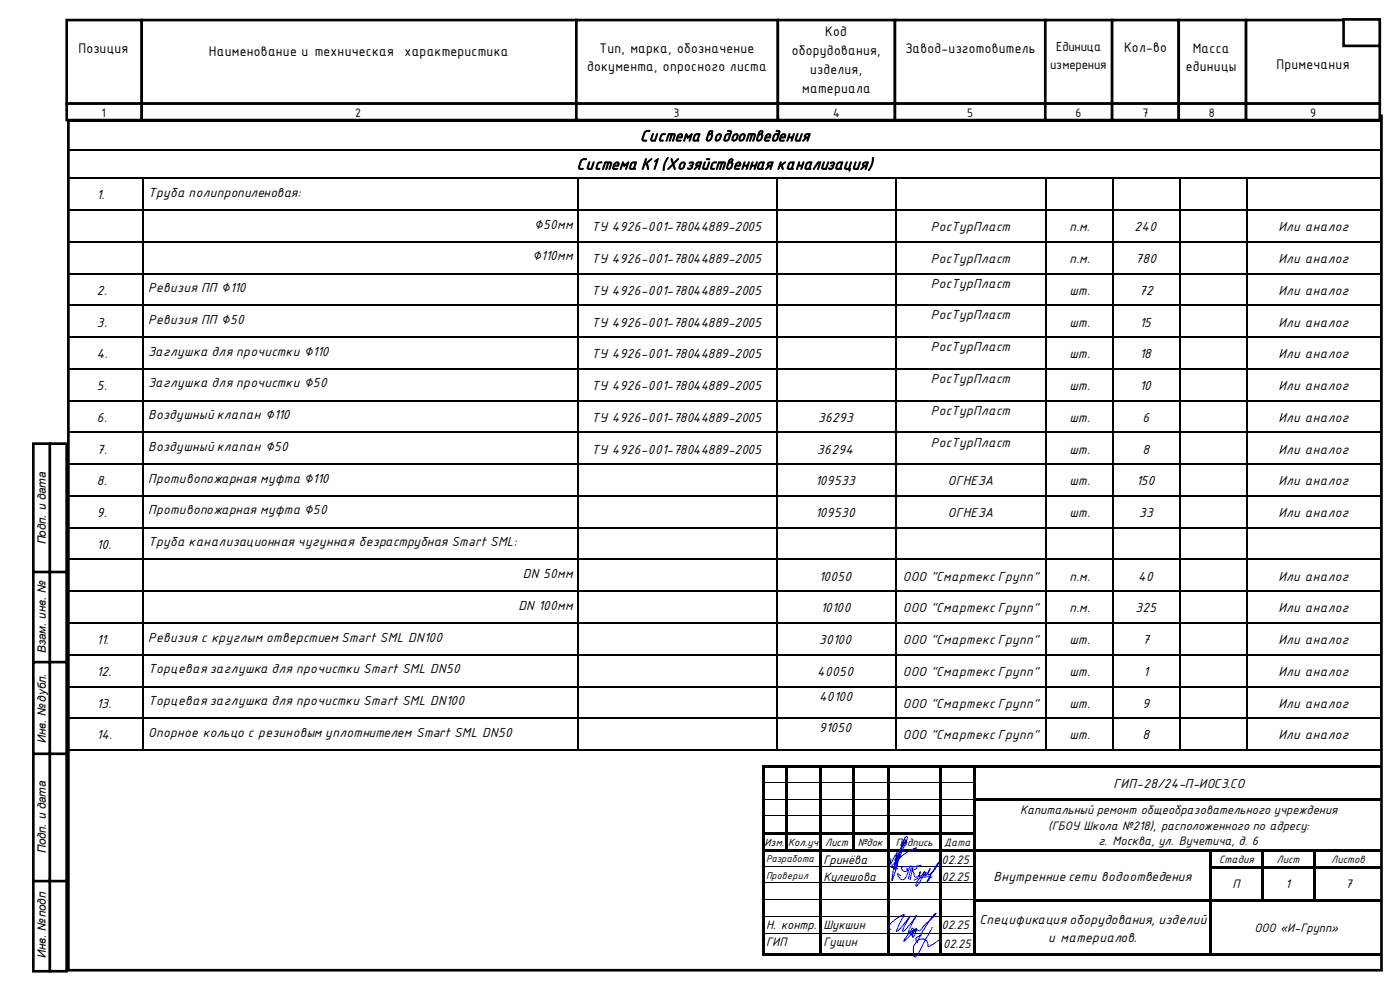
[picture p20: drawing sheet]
<svg xmlns="http://www.w3.org/2000/svg" width="420mm" height="297mm" viewBox="0 0 420 297" stroke-linecap="round" stroke-linejoin="round" font-family="sans-serif">
<defs><g id="words">
<g font-size="5.3">
<text x="192.1" y="42.3">Система водоотведения</text>
<text x="173" y="50.8">Система К1 (Хозяйственная канализация)</text>
</g>
<g font-size="4.5">
<text x="247.6" y="10.8">Код</text>
<text x="23.5" y="15.9">Позиция</text>
<text x="62.7" y="16.7">Наименование и техническая</text>
<text x="121.4" y="16.7">характеристика</text>
<text x="179.9" y="15.9">Тип, марка, обозначение</text>
<text x="237.6" y="16.4">оборудования,</text>
<text x="271.7" y="15.9">Завод-изготовитель</text>
<text x="337.3" y="15.6">Кол-во</text>
<text x="358" y="15.9">Масса</text>
<text x="176.2" y="21.4">документа, опросного листа</text>
<text x="243.2" y="22.2">изделия,</text>
<text x="355.9" y="21.4">единицы</text>
<text x="383.1" y="20.6">Примечания</text>
<text x="240.8" y="27.8">материала</text>
</g>
<g font-size="4.2">
<text x="317" y="15.3">Единица</text>
<text x="315.1" y="20.6">измерения</text>
<text x="29.1" y="59.8">1.</text>
<text x="44.4" y="59">Труба полипропиленовая:</text>
<text x="160.3" y="68.5">∅50мм</text>
<text x="177.5" y="69.3">ТУ 4926-001-78044889-2005</text>
<text x="279.4" y="69.3">РосТурПласт</text>
<text x="320.9" y="69.3">п.м.</text>
<text x="340.5" y="69.3">240</text>
<text x="383.6" y="69.3">Или аналог</text>
<text x="159.8" y="78.1">∅110мм</text>
<text x="177.5" y="78.8">ТУ 4926-001-78044889-2005</text>
<text x="279.4" y="78.8">РосТурПласт</text>
<text x="320.9" y="78.8">п.м.</text>
<text x="340.8" y="78.8">780</text>
<text x="383.6" y="78.8">Или аналог</text>
<text x="29.1" y="88.4">2.</text>
<text x="44.4" y="87.6">Ревизия ПП ∅110</text>
<text x="177.5" y="88.4">ТУ 4926-001-78044889-2005</text>
<text x="279.4" y="86.3">РосТурПласт</text>
<text x="320.9" y="88.4">шт.</text>
<text x="341.8" y="88.4">72</text>
<text x="383.6" y="88.4">Или аналог</text>
<text x="279.4" y="95.8">РосТурПласт</text>
<text x="29.1" y="97.9">3.</text>
<text x="44.4" y="97.1">Ревизия ПП ∅50</text>
<text x="177.5" y="97.9">ТУ 4926-001-78044889-2005</text>
<text x="320.9" y="97.9">шт.</text>
<text x="342.1" y="97.9">15</text>
<text x="383.6" y="97.9">Или аналог</text>
<text x="29.1" y="107.4">4.</text>
<text x="44.4" y="106.6">Заглушка для прочистки ∅110</text>
<text x="177.5" y="107.4">ТУ 4926-001-78044889-2005</text>
<text x="279.4" y="105.3">РосТурПласт</text>
<text x="320.9" y="107.4">шт.</text>
<text x="342.1" y="107.4">18</text>
<text x="383.6" y="107.4">Или аналог</text>
<text x="29.1" y="116.9">5.</text>
<text x="44.4" y="116.2">Заглушка для прочистки ∅50</text>
<text x="177.5" y="116.9">ТУ 4926-001-78044889-2005</text>
<text x="279.4" y="114.8">РосТурПласт</text>
<text x="320.9" y="116.9">шт.</text>
<text x="342.1" y="116.9">10</text>
<text x="383.6" y="116.9">Или аналог</text>
<text x="44.4" y="125.7">Воздушный клапан ∅110</text>
<text x="279.4" y="124.4">РосТурПласт</text>
<text x="29.1" y="126.5">6.</text>
<text x="177.5" y="126.5">ТУ 4926-001-78044889-2005</text>
<text x="245.5" y="126.5">36293</text>
<text x="320.9" y="126.5">шт.</text>
<text x="342.9" y="126.5">6</text>
<text x="383.6" y="126.5">Или аналог</text>
<text x="29.1" y="136">7.</text>
<text x="44.4" y="135.2">Воздушный клапан ∅50</text>
<text x="177.5" y="136">ТУ 4926-001-78044889-2005</text>
<text x="245.3" y="136">36294</text>
<text x="279.4" y="133.9">РосТурПласт</text>
<text x="320.9" y="136">шт.</text>
<text x="342.9" y="136">8</text>
<text x="383.6" y="136">Или аналог</text>
<text x="29.1" y="145.5">8.</text>
<text x="44.4" y="144.7">Противопожарная муфта ∅110</text>
<text x="244.7" y="145.5">109533</text>
<text x="284.4" y="145.5">ОГНЕЗА</text>
<text x="320.9" y="145.5">шт.</text>
<text x="341" y="145.5">150</text>
<text x="383.6" y="145.5">Или аналог</text>
<text x="29.1" y="155">9.</text>
<text x="44.4" y="154.3">Противопожарная муфта ∅50</text>
<text x="244.7" y="155">109530</text>
<text x="284.4" y="155">ОГНЕЗА</text>
<text x="320.9" y="155">шт.</text>
<text x="341.8" y="155">33</text>
<text x="383.6" y="155">Или аналог</text>
<text x="29.1" y="164.6">10.</text>
<text x="44.4" y="163.8">Труба канализационная чугунная безраструбная Smart SML:</text>
<text x="156.9" y="173.3">DN 50мм</text>
<text x="245.8" y="174.1">10050</text>
<text x="270.9" y="174.1">ООО &quot;Смартекс Групп&quot;</text>
<text x="320.9" y="174.1">п.м.</text>
<text x="341.6" y="174.1">40</text>
<text x="383.6" y="174.1">Или аналог</text>
<text x="155.6" y="182.8">DN 100мм</text>
<text x="246.3" y="183.6">10100</text>
<text x="270.9" y="183.6">ООО &quot;Смартекс Групп&quot;</text>
<text x="320.9" y="183.6">п.м.</text>
<text x="340.8" y="183.6">325</text>
<text x="383.6" y="183.6">Или аналог</text>
<text x="29.1" y="193.1">11.</text>
<text x="44.4" y="192.4">Ревизия с круглым отверстием Smart SML DN100</text>
<text x="245.8" y="193.1">30100</text>
<text x="270.9" y="193.1">ООО &quot;Смартекс Групп&quot;</text>
<text x="320.9" y="193.1">шт.</text>
<text x="342.9" y="193.1">7</text>
<text x="383.6" y="193.1">Или аналог</text>
<text x="29.1" y="202.7">12.</text>
<text x="44.4" y="201.9">Торцевая заглушка для прочистки Smart SML DN50</text>
<text x="245.3" y="202.7">40050</text>
<text x="270.9" y="202.7">ООО &quot;Смартекс Групп&quot;</text>
<text x="320.9" y="202.7">шт.</text>
<text x="343.2" y="202.7">1</text>
<text x="383.6" y="202.7">Или аналог</text>
<text x="29.1" y="212.2">13.</text>
<text x="44.4" y="211.4">Торцевая заглушка для прочистки Smart SML DN100</text>
<text x="245.8" y="210.1">40100</text>
<text x="270.9" y="212.2">ООО &quot;Смартекс Групп&quot;</text>
<text x="320.9" y="212.2">шт.</text>
<text x="342.9" y="212.2">9</text>
<text x="383.6" y="212.2">Или аналог</text>
<text x="29.1" y="221.7">14.</text>
<text x="44.4" y="220.9">Опорное кольцо с резиновым уплотнителем Smart SML DN50</text>
<text x="245.8" y="219.6">91050</text>
<text x="270.9" y="221.7">ООО &quot;Смартекс Групп&quot;</text>
<text x="320.9" y="221.7">шт.</text>
<text x="342.9" y="221.7">8</text>
<text x="383.6" y="221.7">Или аналог</text>
<text x="334.2" y="236.3">ГИП-28/24-П-ИОС3.СО</text>
<text x="298.2" y="264.1">Внутренние сети водоотведения</text>
<text x="294" y="277">Спецификация оборудования, изделий</text>
<text x="314.6" y="282.3">и материалов.</text>
</g>
<g font-size="4">
<text x="30.4" y="35.2">1</text>
<text x="106.6" y="35.2">2</text>
<text x="202.1" y="35.2">3</text>
<text x="250" y="35.2">4</text>
<text x="290.2" y="35.2">5</text>
<text x="322.8" y="35.2">6</text>
<text x="342.9" y="35.2">7</text>
<text x="362.7" y="35.2">8</text>
<text x="393.2" y="35.2">9</text>
<text x="306.1" y="243.9">Капитальный ремонт общеобразовательного учреждения</text>
<text x="314.6" y="248.7">(ГБОУ Школа №218), расположенного по адресу:</text>
<text x="329.7" y="253.5">г. Москва, ул. Вучетича, д. 6</text>
<text x="247.1" y="259">Гринёва</text>
<text x="282.6" y="259">02.25</text>
<text x="247.1" y="264.1">Кулешова</text>
<text x="282.6" y="264.1">02.25</text>
<text x="369.9" y="266.2">П</text>
<text x="385.8" y="266.2">1</text>
<text x="403.8" y="266.2">7</text>
<text x="229.9" y="278.6">Н. контр.</text>
<text x="247.1" y="278.6">Шукшин</text>
<text x="282.6" y="278.6">02.25</text>
<text x="376.5" y="279.4">ООО «И-Групп»</text>
<text x="229.9" y="283.6">ГИП</text>
<text x="247.1" y="283.6">Гущин</text>
<text x="283.1" y="284.2">02.25</text>
</g>
<g font-size="3.4">
<text x="13.8" y="163.2" transform="rotate(-90 13.8 163.2)">Подп. и дата</text>
<text x="13.8" y="195.8" transform="rotate(-90 13.8 195.8)">Взам. инв. №</text>
<text x="13.8" y="222.8" transform="rotate(-90 13.8 222.8)">Инв. № дубл.</text>
<text x="13.8" y="255.9" transform="rotate(-90 13.8 255.9)">Подп. и дата</text>
<text x="229.4" y="253.7">Изм.</text>
<text x="236.5" y="253.7">Кол.уч</text>
<text x="247.6" y="253.7">Лист</text>
<text x="257.4" y="253.7">№док</text>
<text x="268.8" y="253.7">Подпись</text>
<text x="283.4" y="253.7">Дата</text>
<text x="365.9" y="258.8">Стадия</text>
<text x="383.1" y="258.8">Лист</text>
<text x="399.5" y="258.8">Листов</text>
<text x="13.8" y="287.3" transform="rotate(-90 13.8 287.3)">Инв. № подп</text>
</g>
<g font-size="3.2">
<text x="229.9" y="258.5">Разработа</text>
<text x="229.9" y="263.5">Проверил</text>
</g>
</g></defs>
<path d="M20.5 34.7h394.1v256.2h-394.1z" fill-rule="evenodd" fill="#fff" stroke="#000" stroke-width=".79" stroke-linecap="butt"/>
<g fill="#000">
<path d="M228.6 229.4h.8v.8h-.8z" fill-rule="evenodd"/>
<path d="M228.6 229.4h.8v.8h-.8z" fill-rule="evenodd"/>
<path d="M228.6 230.2h.8v4.2h-.8z" fill-rule="evenodd"/>
<path d="M228.6 234.7h.8v4.7h-.8z" fill-rule="evenodd"/>
<path d="M229.4 229.4h6.3v.8h-6.3z" fill-rule="evenodd"/>
<path d="M235.7 229.4h.8v.8h-.8z" fill-rule="evenodd"/>
<path d="M235.7 230.2h.8v4.2h-.8z" fill-rule="evenodd"/>
<path d="M235.7 234.7h.8v4.7h-.8z" fill-rule="evenodd"/>
<path d="M236.5 229.4h9.3v.8h-9.3z" fill-rule="evenodd"/>
<path d="M245.8 229.4h.8v.8h-.8z" fill-rule="evenodd"/>
<path d="M245.8 230.2h.8v4.2h-.8z" fill-rule="evenodd"/>
<path d="M245.8 234.7h.8v4.7h-.8z" fill-rule="evenodd"/>
<path d="M246.6 229.4h9.3v.8h-9.3z" fill-rule="evenodd"/>
<path d="M255.9 229.4h.7v.8h-.7z" fill-rule="evenodd"/>
<path d="M255.9 230.2h.7v4.2h-.7z" fill-rule="evenodd"/>
<path d="M255.9 234.7h.7v4.7h-.7z" fill-rule="evenodd"/>
<path d="M256.6 229.4h9.6v.8h-9.6z" fill-rule="evenodd"/>
<path d="M266.2 229.4h.8v.8h-.8z" fill-rule="evenodd"/>
<path d="M266.2 230.2h.8v4.2h-.8z" fill-rule="evenodd"/>
<path d="M266.2 234.7h.8v4.7h-.8z" fill-rule="evenodd"/>
<path d="M267 229.4h14.8v.8h-14.8z" fill-rule="evenodd"/>
<path d="M281.8 229.4h.8v.8h-.8z" fill-rule="evenodd"/>
<path d="M281.8 230.2h.8v4.2h-.8z" fill-rule="evenodd"/>
<path d="M281.8 234.7h.8v4.7h-.8z" fill-rule="evenodd"/>
<path d="M282.6 229.4h9.5v.8h-9.5z" fill-rule="evenodd"/>
<path d="M292.1 229.4h.8v.8h-.8z" fill-rule="evenodd"/>
<path d="M292.1 230.2h.8v4.2h-.8z" fill-rule="evenodd"/>
<path d="M292.1 234.7h.8v4.7h-.8z" fill-rule="evenodd"/>
<path d="M292.9 229.4h121.7v.8h-121.7z" fill-rule="evenodd"/>
<path d="M228.6 239.4h.8v.8h-.8z" fill-rule="evenodd"/>
<path d="M228.6 240.2h.8v4.3h-.8z" fill-rule="evenodd"/>
<path d="M228.6 244.7h.8v4.8h-.8z" fill-rule="evenodd"/>
<path d="M228.6 249.5h.8v.8h-.8z" fill-rule="evenodd"/>
<path d="M228.6 250.3h.8v4.2h-.8z" fill-rule="evenodd"/>
<path d="M228.6 254.5h.8v.8h-.8z" fill-rule="evenodd"/>
<path d="M228.6 255.3h.8v4.3h-.8z" fill-rule="evenodd"/>
<path d="M229.4 249.5h6.3v.8h-6.3z" fill-rule="evenodd"/>
<path d="M229.4 254.5h6.3v.8h-6.3z" fill-rule="evenodd"/>
<path d="M235.7 239.4h.8v.8h-.8z" fill-rule="evenodd"/>
<path d="M235.7 240.2h.8v4.3h-.8z" fill-rule="evenodd"/>
<path d="M235.7 244.7h.8v4.8h-.8z" fill-rule="evenodd"/>
<path d="M235.7 249.5h.8v.8h-.8z" fill-rule="evenodd"/>
<path d="M235.7 250.3h.8v4.2h-.8z" fill-rule="evenodd"/>
<path d="M235.7 254.5h.8v.8h-.8z" fill-rule="evenodd"/>
<path d="M236.5 249.5h9.3v.8h-9.3z" fill-rule="evenodd"/>
<path d="M236.5 254.5h9.3v.8h-9.3z" fill-rule="evenodd"/>
<path d="M245.8 239.4h.8v.8h-.8z" fill-rule="evenodd"/>
<path d="M245.8 240.2h.8v4.3h-.8z" fill-rule="evenodd"/>
<path d="M245.8 244.7h.8v4.8h-.8z" fill-rule="evenodd"/>
<path d="M245.8 249.5h.8v.8h-.8z" fill-rule="evenodd"/>
<path d="M245.8 250.3h.8v4.2h-.8z" fill-rule="evenodd"/>
<path d="M245.8 254.5h.8v.8h-.8z" fill-rule="evenodd"/>
<path d="M245.8 255.3h.8v4.3h-.8z" fill-rule="evenodd"/>
<path d="M246.6 249.5h9.3v.8h-9.3z" fill-rule="evenodd"/>
<path d="M246.6 254.5h9.3v.8h-9.3z" fill-rule="evenodd"/>
<path d="M255.9 239.4h.7v.8h-.7z" fill-rule="evenodd"/>
<path d="M255.9 240.2h.7v4.3h-.7z" fill-rule="evenodd"/>
<path d="M255.9 244.7h.7v4.8h-.7z" fill-rule="evenodd"/>
<path d="M255.9 249.5h.7v.8h-.7z" fill-rule="evenodd"/>
<path d="M255.9 250.3h.7v4.2h-.7z" fill-rule="evenodd"/>
<path d="M255.9 254.5h.7v.8h-.7z" fill-rule="evenodd"/>
<path d="M256.6 249.5h9.6v.8h-9.6z" fill-rule="evenodd"/>
<path d="M256.6 254.5h9.6v.8h-9.6z" fill-rule="evenodd"/>
<path d="M266.2 239.4h.8v.8h-.8z" fill-rule="evenodd"/>
<path d="M266.2 240.2h.8v4.3h-.8z" fill-rule="evenodd"/>
<path d="M266.2 244.7h.8v4.8h-.8z" fill-rule="evenodd"/>
<path d="M266.2 249.5h.8v.8h-.8z" fill-rule="evenodd"/>
<path d="M266.2 250.3h.8v4.2h-.8z" fill-rule="evenodd"/>
<path d="M266.2 254.5h.8v.8h-.8z" fill-rule="evenodd"/>
<path d="M266.2 255.3h.8v4.3h-.8z" fill-rule="evenodd"/>
<path d="M267 249.5h14.8v.8h-14.8z" fill-rule="evenodd"/>
<path d="M267 254.5h14.8v.8h-14.8z" fill-rule="evenodd"/>
<path d="M281.8 239.4h.8v.8h-.8z" fill-rule="evenodd"/>
<path d="M281.8 240.2h.8v4.3h-.8z" fill-rule="evenodd"/>
<path d="M281.8 244.7h.8v4.8h-.8z" fill-rule="evenodd"/>
<path d="M281.8 249.5h.8v.8h-.8z" fill-rule="evenodd"/>
<path d="M281.8 250.3h.8v4.2h-.8z" fill-rule="evenodd"/>
<path d="M281.8 254.5h.8v.8h-.8z" fill-rule="evenodd"/>
<path d="M281.8 255.3h.8v4.3h-.8z" fill-rule="evenodd"/>
<path d="M282.6 249.5h9.5v.8h-9.5z" fill-rule="evenodd"/>
<path d="M282.6 254.5h9.5v.8h-9.5z" fill-rule="evenodd"/>
<path d="M292.1 239.4h.8v.8h-.8z" fill-rule="evenodd"/>
<path d="M292.1 240.2h.8v4.3h-.8z" fill-rule="evenodd"/>
<path d="M292.1 244.7h.8v4.8h-.8z" fill-rule="evenodd"/>
<path d="M292.1 249.5h.8v.8h-.8z" fill-rule="evenodd"/>
<path d="M292.1 250.3h.8v4.2h-.8z" fill-rule="evenodd"/>
<path d="M292.1 254.5h.8v.8h-.8z" fill-rule="evenodd"/>
<path d="M292.1 255.3h.8v4.3h-.8z" fill-rule="evenodd"/>
<path d="M292.9 239.4h121.7v.8h-121.7z" fill-rule="evenodd"/>
<path d="M292.9 254.5h70.1v.8h-70.1z" fill-rule="evenodd"/>
<path d="M363 254.5h.8v.8h-.8z" fill-rule="evenodd"/>
<path d="M363 255.3h.8v4.3h-.8z" fill-rule="evenodd"/>
<path d="M363.8 254.5h14.6v.8h-14.6z" fill-rule="evenodd"/>
<path d="M378.4 254.5h.7v.8h-.7z" fill-rule="evenodd"/>
<path d="M378.4 255.3h.7v4.3h-.7z" fill-rule="evenodd"/>
<path d="M379.1 254.5h14.9v.8h-14.9z" fill-rule="evenodd"/>
<path d="M394 254.5h.8v.8h-.8z" fill-rule="evenodd"/>
<path d="M394 255.3h.8v4.3h-.8z" fill-rule="evenodd"/>
<path d="M394.8 254.5h19.8v.8h-19.8z" fill-rule="evenodd"/>
<path d="M228.6 259.6h.8v.7h-.8z" fill-rule="evenodd"/>
<path d="M228.6 260.3h.8v4.3h-.8z" fill-rule="evenodd"/>
<path d="M228.6 264.8h.8v4.8h-.8z" fill-rule="evenodd"/>
<path d="M228.6 269.6h.8v.8h-.8z" fill-rule="evenodd"/>
<path d="M228.6 270.4h.8v4.2h-.8z" fill-rule="evenodd"/>
<path d="M228.6 274.9h.8v4.8h-.8z" fill-rule="evenodd"/>
<path d="M245.8 259.6h.8v.7h-.8z" fill-rule="evenodd"/>
<path d="M245.8 260.3h.8v4.3h-.8z" fill-rule="evenodd"/>
<path d="M245.8 264.8h.8v4.8h-.8z" fill-rule="evenodd"/>
<path d="M245.8 269.6h.8v.8h-.8z" fill-rule="evenodd"/>
<path d="M245.8 270.4h.8v4.2h-.8z" fill-rule="evenodd"/>
<path d="M245.8 274.9h.8v4.8h-.8z" fill-rule="evenodd"/>
<path d="M266.2 259.6h.8v.7h-.8z" fill-rule="evenodd"/>
<path d="M266.2 260.3h.8v4.3h-.8z" fill-rule="evenodd"/>
<path d="M266.2 264.8h.8v4.8h-.8z" fill-rule="evenodd"/>
<path d="M266.2 269.6h.8v.8h-.8z" fill-rule="evenodd"/>
<path d="M266.2 270.4h.8v4.2h-.8z" fill-rule="evenodd"/>
<path d="M266.2 274.9h.8v4.8h-.8z" fill-rule="evenodd"/>
<path d="M281.8 259.6h.8v.7h-.8z" fill-rule="evenodd"/>
<path d="M281.8 260.3h.8v4.3h-.8z" fill-rule="evenodd"/>
<path d="M281.8 264.8h.8v4.8h-.8z" fill-rule="evenodd"/>
<path d="M281.8 269.6h.8v.8h-.8z" fill-rule="evenodd"/>
<path d="M281.8 270.4h.8v4.2h-.8z" fill-rule="evenodd"/>
<path d="M281.8 274.9h.8v4.8h-.8z" fill-rule="evenodd"/>
<path d="M292.1 259.6h.8v.7h-.8z" fill-rule="evenodd"/>
<path d="M292.1 260.3h.8v4.3h-.8z" fill-rule="evenodd"/>
<path d="M292.1 264.8h.8v4.8h-.8z" fill-rule="evenodd"/>
<path d="M292.1 269.6h.8v.8h-.8z" fill-rule="evenodd"/>
<path d="M292.1 270.4h.8v4.2h-.8z" fill-rule="evenodd"/>
<path d="M292.1 274.9h.8v4.8h-.8z" fill-rule="evenodd"/>
<path d="M292.9 269.6h70.1v.8h-70.1z" fill-rule="evenodd"/>
<path d="M363 259.6h.8v.7h-.8z" fill-rule="evenodd"/>
<path d="M363 260.3h.8v4.3h-.8z" fill-rule="evenodd"/>
<path d="M363 264.8h.8v4.8h-.8z" fill-rule="evenodd"/>
<path d="M363 269.6h.8v.8h-.8z" fill-rule="evenodd"/>
<path d="M363 270.4h.8v4.2h-.8z" fill-rule="evenodd"/>
<path d="M363 274.9h.8v4.8h-.8z" fill-rule="evenodd"/>
<path d="M363.8 259.6h14.6v.7h-14.6z" fill-rule="evenodd"/>
<path d="M363.8 269.6h14.6v.8h-14.6z" fill-rule="evenodd"/>
<path d="M378.4 259.6h.7v.7h-.7z" fill-rule="evenodd"/>
<path d="M378.4 260.3h.7v4.3h-.7z" fill-rule="evenodd"/>
<path d="M378.4 264.8h.7v4.8h-.7z" fill-rule="evenodd"/>
<path d="M378.4 269.6h.7v.8h-.7z" fill-rule="evenodd"/>
<path d="M379.1 259.6h14.9v.7h-14.9z" fill-rule="evenodd"/>
<path d="M379.1 269.6h14.9v.8h-14.9z" fill-rule="evenodd"/>
<path d="M394 259.6h.8v.7h-.8z" fill-rule="evenodd"/>
<path d="M394 260.3h.8v4.3h-.8z" fill-rule="evenodd"/>
<path d="M394 264.8h.8v4.8h-.8z" fill-rule="evenodd"/>
<path d="M394 269.6h.8v.8h-.8z" fill-rule="evenodd"/>
<path d="M394.8 259.6h19.8v.7h-19.8z" fill-rule="evenodd"/>
<path d="M394.8 269.6h19.8v.8h-19.8z" fill-rule="evenodd"/>
<path d="M228.6 279.9h.8v5.9h-.8z" fill-rule="evenodd"/>
<path d="M228.6 285.8h.8v.7h-.8z" fill-rule="evenodd"/>
<path d="M228.6 285.8h.8v.7h-.8z" fill-rule="evenodd"/>
<path d="M229.4 285.8h16.4v.7h-16.4z" fill-rule="evenodd"/>
<path d="M245.8 279.9h.8v5.9h-.8z" fill-rule="evenodd"/>
<path d="M245.8 285.8h.8v.7h-.8z" fill-rule="evenodd"/>
<path d="M246.6 285.8h19.6v.7h-19.6z" fill-rule="evenodd"/>
<path d="M266.2 279.9h.8v5.9h-.8z" fill-rule="evenodd"/>
<path d="M266.2 285.8h.8v.7h-.8z" fill-rule="evenodd"/>
<path d="M267 285.8h14.8v.7h-14.8z" fill-rule="evenodd"/>
<path d="M281.8 279.9h.8v5.9h-.8z" fill-rule="evenodd"/>
<path d="M281.8 285.8h.8v.7h-.8z" fill-rule="evenodd"/>
<path d="M282.6 285.8h9.5v.7h-9.5z" fill-rule="evenodd"/>
<path d="M292.1 279.9h.8v5.9h-.8z" fill-rule="evenodd"/>
<path d="M292.1 285.8h.8v.7h-.8z" fill-rule="evenodd"/>
<path d="M292.9 285.8h70.1v.7h-70.1z" fill-rule="evenodd"/>
<path d="M363 279.9h.8v5.9h-.8z" fill-rule="evenodd"/>
<path d="M363 285.8h.8v.7h-.8z" fill-rule="evenodd"/>
<path d="M363.8 285.8h50.8v.7h-50.8z" fill-rule="evenodd"/>
</g>
<g fill="#000">
<path d="M228.6 234.4h.8v.3h-.8zM235.7 234.4h.8v.3h-.8zM245.8 234.4h.8v.3h-.8zM255.9 234.4h.7v.3h-.7zM266.2 234.4h.8v.3h-.8zM281.8 234.4h.8v.3h-.8zM292.1 234.4h.8v.3h-.8zM414.6 229.4h.3v.8h-.3zM414.6 234.4h.3v.3h-.3zM228.6 244.5h.8v.2h-.8zM235.7 244.5h.8v.2h-.8zM245.8 244.5h.8v.2h-.8z"/>
<path d="M255.9 244.5h.7v.2h-.7zM266.2 244.5h.8v.2h-.8zM281.8 244.5h.8v.2h-.8zM292.1 244.5h.8v.2h-.8zM414.6 239.4h.3v.8h-.3zM414.6 244.5h.3v.2h-.3zM414.6 249.5h.3v.8h-.3zM414.6 254.5h.3v.8h-.3zM228.6 264.6h.8v.2h-.8zM228.6 274.6h.8v.3h-.8zM228.6 279.7h.8v.2h-.8zM245.8 264.6h.8v.2h-.8z"/>
<path d="M245.8 274.6h.8v.3h-.8zM245.8 279.7h.8v.2h-.8zM266.2 264.6h.8v.2h-.8zM266.2 274.6h.8v.3h-.8zM266.2 279.7h.8v.2h-.8zM281.8 264.6h.8v.2h-.8zM281.8 274.6h.8v.3h-.8zM281.8 279.7h.8v.2h-.8zM292.1 264.6h.8v.2h-.8zM292.1 274.6h.8v.3h-.8zM292.1 279.7h.8v.2h-.8zM363 264.6h.8v.2h-.8z"/>
<path d="M363 274.6h.8v.3h-.8zM363 279.7h.8v.2h-.8zM378.4 264.6h.7v.2h-.7zM394 264.6h.8v.2h-.8zM414.6 259.6h.3v.7h-.3zM414.6 264.6h.3v.2h-.3zM414.6 269.6h.3v.8h-.3zM414.6 274.6h.3v.3h-.3zM414.6 279.7h.3v.2h-.3zM414.6 285.8h.3v.7h-.3z"/>
</g>
<g fill="none" stroke="#000" stroke-width=".3">
<path d="M229.4 234.6h6.3M229.4 239.6h6.3M236.5 234.6h9.3M236.5 239.6h9.3M246.6 234.6h9.3M246.6 239.6h9.3M256.6 234.6h9.6M256.6 239.6h9.6M267 234.6h14.8M267 239.6h14.8M282.6 234.6h9.5M282.6 239.6h9.5"/>
<path d="M414.7 230.2v4.2M414.7 234.7v4.7M229.4 244.6h6.3M229.4 259.7h16.4M236.5 244.6h9.3M246.6 244.6h9.3M246.6 259.7h19.6M256.6 244.6h9.6M267 244.6h14.8M267 259.7h14.8M282.6 244.6h9.5M282.6 259.7h9.5"/>
<path d="M414.7 240.2v4.3M414.7 244.7v4.8M414.7 250.3v4.2M414.7 255.3v4.3M229.4 264.7h16.4M229.4 269.7h16.4M229.4 274.8h16.4M229.4 279.8h16.4M246.6 264.7h19.6M246.6 269.7h19.6M246.6 274.8h19.6M246.6 279.8h19.6"/>
<path d="M267 264.7h14.8M267 269.7h14.8M267 274.8h14.8M267 279.8h14.8M282.6 264.7h9.5M282.6 269.7h9.5M282.6 274.8h9.5M282.6 279.8h9.5M414.7 260.3v4.3M414.7 264.8v4.8M414.7 270.4v4.2M414.7 274.9v4.8"/>
<path d="M414.7 279.9v5.9"/>
</g>
<g fill="#fff" stroke="#000" stroke-width=".79" stroke-linecap="butt">
<path d="M20 31h22.5v5h-22.5z" fill-rule="evenodd"/>
<path d="M20 6h22.5v25h-22.5z" fill-rule="evenodd"/>
<path d="M42.5 31h130.5v5h-130.5z" fill-rule="evenodd"/>
<path d="M42.5 6h130.5v25h-130.5z" fill-rule="evenodd"/>
<path d="M173 31h60.5v5h-60.5z" fill-rule="evenodd"/>
<path d="M173 6h60.5v25h-60.5z" fill-rule="evenodd"/>
<path d="M233.5 31h35.1v5h-35.1z" fill-rule="evenodd"/>
<path d="M233.5 6h35.1v25h-35.1z" fill-rule="evenodd"/>
<path d="M268.6 31h45.1v5h-45.1z" fill-rule="evenodd"/>
<path d="M268.6 6h45.1v25h-45.1z" fill-rule="evenodd"/>
<path d="M313.7 31h20.1v5h-20.1z" fill-rule="evenodd"/>
<path d="M313.7 6h20.1v25h-20.1z" fill-rule="evenodd"/>
<path d="M333.8 31h19.9v5h-19.9z" fill-rule="evenodd"/>
<path d="M333.8 6h19.9v25h-19.9z" fill-rule="evenodd"/>
<path d="M353.7 31h20.3v5h-20.3z" fill-rule="evenodd"/>
<path d="M353.7 6h20.3v25h-20.3z" fill-rule="evenodd"/>
<path d="M374 31h40.1v5h-40.1z" fill-rule="evenodd"/>
<path d="M374 6h40.1v25h-40.1z" fill-rule="evenodd"/>
<path d="M10 263.7h5v27.5h-5z" fill-rule="evenodd"/>
<path d="M10 225.7h5v38.5h-5z" fill-rule="evenodd"/>
<path d="M10 171.3h5v27.5h-5z" fill-rule="evenodd"/>
<path d="M10 198.5h5v27.5h-5z" fill-rule="evenodd"/>
<path d="M10 133h5v38.5h-5z" fill-rule="evenodd"/>
<path d="M15 263.7h5v27.5h-5z" fill-rule="evenodd"/>
<path d="M15 225.7h5v38.5h-5z" fill-rule="evenodd"/>
<path d="M15 171.3h5v27.5h-5z" fill-rule="evenodd"/>
<path d="M15 198.5h5v27.5h-5z" fill-rule="evenodd"/>
<path d="M15 133h5v38.5h-5z" fill-rule="evenodd"/>
<path d="M403.2 5.8h10.9v8h-10.9z" fill-rule="evenodd"/>
</g>
<g fill="#000">
<path d="M20.1 36h.5v.5h-.5z" fill-rule="evenodd"/>
<path d="M20.1 36h.5v.5h-.5z" fill-rule="evenodd"/>
<path d="M20.6 36h393.5v.5h-393.5z" fill-rule="evenodd"/>
<path d="M414.1 36h.5v.5h-.5z" fill-rule="evenodd"/>
<path d="M414.1 36h.5v.5h-.5z" fill-rule="evenodd"/>
<path d="M20.1 36.5h.5v8.2h-.5z" fill-rule="evenodd"/>
<path d="M20.1 44.7h.5v.5h-.5z" fill-rule="evenodd"/>
<path d="M20.1 45.2h.5v8h-.5z" fill-rule="evenodd"/>
<path d="M20.6 44.7h393.5v.5h-393.5z" fill-rule="evenodd"/>
<path d="M414.1 36.5h.5v8.2h-.5z" fill-rule="evenodd"/>
<path d="M414.1 44.7h.5v.5h-.5z" fill-rule="evenodd"/>
<path d="M414.1 45.2h.5v8h-.5z" fill-rule="evenodd"/>
</g>
<path d="M43.9 54.8h128.6v5.3h-128.6z" fill-rule="evenodd" fill="#fff"/>
<g fill="#000">
<path d="M20.1 53.2h.5v.5h-.5z" fill-rule="evenodd"/>
<path d="M20.6 53.2h22v.5h-22z" fill-rule="evenodd"/>
<path d="M42.6 53.2h.5v.5h-.5z" fill-rule="evenodd"/>
<path d="M43.1 53.2h130.2v.5h-130.2z" fill-rule="evenodd"/>
<path d="M173.3 53.2h.5v.5h-.5z" fill-rule="evenodd"/>
<path d="M173.8 53.2h59v.5h-59z" fill-rule="evenodd"/>
<path d="M232.8 53.2h.6v.5h-.6z" fill-rule="evenodd"/>
<path d="M233.4 53.2h35.2v.5h-35.2z" fill-rule="evenodd"/>
<path d="M268.6 53.2h.5v.5h-.5z" fill-rule="evenodd"/>
<path d="M269.1 53.2h44.7v.5h-44.7z" fill-rule="evenodd"/>
<path d="M313.8 53.2h.5v.5h-.5z" fill-rule="evenodd"/>
<path d="M314.3 53.2h19.6v.5h-19.6z" fill-rule="evenodd"/>
<path d="M333.9 53.2h.5v.5h-.5z" fill-rule="evenodd"/>
<path d="M334.4 53.2h19.6v.5h-19.6z" fill-rule="evenodd"/>
<path d="M354 53.2h.5v.5h-.5z" fill-rule="evenodd"/>
<path d="M354.5 53.2h19.6v.5h-19.6z" fill-rule="evenodd"/>
<path d="M374.1 53.2h.5v.5h-.5z" fill-rule="evenodd"/>
<path d="M374.6 53.2h39.5v.5h-39.5z" fill-rule="evenodd"/>
<path d="M414.1 53.2h.5v.5h-.5z" fill-rule="evenodd"/>
<path d="M20.1 53.7h.5v9h-.5z" fill-rule="evenodd"/>
<path d="M42.6 53.7h.5v9h-.5z" fill-rule="evenodd"/>
<path d="M173.3 53.7h.5v9h-.5z" fill-rule="evenodd"/>
<path d="M232.8 53.7h.6v9h-.6z" fill-rule="evenodd"/>
<path d="M268.6 53.7h.5v9h-.5z" fill-rule="evenodd"/>
<path d="M313.8 53.7h.5v9h-.5z" fill-rule="evenodd"/>
<path d="M333.9 53.7h.5v9h-.5z" fill-rule="evenodd"/>
<path d="M354 53.7h.5v9h-.5z" fill-rule="evenodd"/>
<path d="M374.1 53.7h.5v9h-.5z" fill-rule="evenodd"/>
<path d="M414.1 53.7h.5v9h-.5z" fill-rule="evenodd"/>
</g>
<path d="M43.9 64.3h128.6v5.3h-128.6z" fill-rule="evenodd" fill="#fff"/>
<g fill="#000">
<path d="M20.1 62.7h.5v.5h-.5z" fill-rule="evenodd"/>
<path d="M20.1 63.2h.5v9h-.5z" fill-rule="evenodd"/>
<path d="M20.6 62.7h22v.5h-22z" fill-rule="evenodd"/>
<path d="M42.6 62.7h.5v.5h-.5z" fill-rule="evenodd"/>
<path d="M42.6 63.2h.5v9h-.5z" fill-rule="evenodd"/>
<path d="M43.1 62.7h130.2v.5h-130.2z" fill-rule="evenodd"/>
<path d="M173.3 62.7h.5v.5h-.5z" fill-rule="evenodd"/>
<path d="M173.3 63.2h.5v9h-.5z" fill-rule="evenodd"/>
<path d="M173.8 62.7h59v.5h-59z" fill-rule="evenodd"/>
<path d="M232.8 62.7h.6v.5h-.6z" fill-rule="evenodd"/>
<path d="M232.8 63.2h.6v9h-.6z" fill-rule="evenodd"/>
<path d="M233.4 62.7h35.2v.5h-35.2z" fill-rule="evenodd"/>
<path d="M268.6 62.7h.5v.5h-.5z" fill-rule="evenodd"/>
<path d="M268.6 63.2h.5v9h-.5z" fill-rule="evenodd"/>
<path d="M269.1 62.7h44.7v.5h-44.7z" fill-rule="evenodd"/>
<path d="M313.8 62.7h.5v.5h-.5z" fill-rule="evenodd"/>
<path d="M313.8 63.2h.5v9h-.5z" fill-rule="evenodd"/>
<path d="M314.3 62.7h19.6v.5h-19.6z" fill-rule="evenodd"/>
<path d="M333.9 62.7h.5v.5h-.5z" fill-rule="evenodd"/>
<path d="M333.9 63.2h.5v9h-.5z" fill-rule="evenodd"/>
<path d="M334.4 62.7h19.6v.5h-19.6z" fill-rule="evenodd"/>
<path d="M354 62.7h.5v.5h-.5z" fill-rule="evenodd"/>
<path d="M354 63.2h.5v9h-.5z" fill-rule="evenodd"/>
<path d="M354.5 62.7h19.6v.5h-19.6z" fill-rule="evenodd"/>
<path d="M374.1 62.7h.5v.5h-.5z" fill-rule="evenodd"/>
<path d="M374.1 63.2h.5v9h-.5z" fill-rule="evenodd"/>
<path d="M374.6 62.7h39.5v.5h-39.5z" fill-rule="evenodd"/>
<path d="M414.1 62.7h.5v.5h-.5z" fill-rule="evenodd"/>
<path d="M414.1 63.2h.5v9h-.5z" fill-rule="evenodd"/>
</g>
<path d="M43.9 73.8h128.6v5.3h-128.6z" fill-rule="evenodd" fill="#fff"/>
<g fill="#000">
<path d="M20.1 72.2h.5v.6h-.5z" fill-rule="evenodd"/>
<path d="M20.6 72.2h22v.6h-22z" fill-rule="evenodd"/>
<path d="M42.6 72.2h.5v.6h-.5z" fill-rule="evenodd"/>
<path d="M43.1 72.2h130.2v.6h-130.2z" fill-rule="evenodd"/>
<path d="M173.3 72.2h.5v.6h-.5z" fill-rule="evenodd"/>
<path d="M173.8 72.2h59v.6h-59z" fill-rule="evenodd"/>
<path d="M232.8 72.2h.6v.6h-.6z" fill-rule="evenodd"/>
<path d="M233.4 72.2h35.2v.6h-35.2z" fill-rule="evenodd"/>
<path d="M268.6 72.2h.5v.6h-.5z" fill-rule="evenodd"/>
<path d="M269.1 72.2h44.7v.6h-44.7z" fill-rule="evenodd"/>
<path d="M313.8 72.2h.5v.6h-.5z" fill-rule="evenodd"/>
<path d="M314.3 72.2h19.6v.6h-19.6z" fill-rule="evenodd"/>
<path d="M333.9 72.2h.5v.6h-.5z" fill-rule="evenodd"/>
<path d="M334.4 72.2h19.6v.6h-19.6z" fill-rule="evenodd"/>
<path d="M354 72.2h.5v.6h-.5z" fill-rule="evenodd"/>
<path d="M354.5 72.2h19.6v.6h-19.6z" fill-rule="evenodd"/>
<path d="M374.1 72.2h.5v.6h-.5z" fill-rule="evenodd"/>
<path d="M374.6 72.2h39.5v.6h-39.5z" fill-rule="evenodd"/>
<path d="M414.1 72.2h.5v.6h-.5z" fill-rule="evenodd"/>
<path d="M20.1 72.8h.5v9h-.5z" fill-rule="evenodd"/>
<path d="M42.6 72.8h.5v9h-.5z" fill-rule="evenodd"/>
<path d="M173.3 72.8h.5v9h-.5z" fill-rule="evenodd"/>
<path d="M232.8 72.8h.6v9h-.6z" fill-rule="evenodd"/>
<path d="M268.6 72.8h.5v9h-.5z" fill-rule="evenodd"/>
<path d="M313.8 72.8h.5v9h-.5z" fill-rule="evenodd"/>
<path d="M333.9 72.8h.5v9h-.5z" fill-rule="evenodd"/>
<path d="M354 72.8h.5v9h-.5z" fill-rule="evenodd"/>
<path d="M374.1 72.8h.5v9h-.5z" fill-rule="evenodd"/>
<path d="M414.1 72.8h.5v9h-.5z" fill-rule="evenodd"/>
</g>
<path d="M43.9 83.3h128.6v5.3h-128.6z" fill-rule="evenodd" fill="#fff"/>
<g fill="#000">
<path d="M20.1 81.8h.5v.5h-.5z" fill-rule="evenodd"/>
<path d="M20.1 82.3h.5v9h-.5z" fill-rule="evenodd"/>
<path d="M20.6 81.8h22v.5h-22z" fill-rule="evenodd"/>
<path d="M42.6 81.8h.5v.5h-.5z" fill-rule="evenodd"/>
<path d="M42.6 82.3h.5v9h-.5z" fill-rule="evenodd"/>
<path d="M43.1 81.8h130.2v.5h-130.2z" fill-rule="evenodd"/>
<path d="M173.3 81.8h.5v.5h-.5z" fill-rule="evenodd"/>
<path d="M173.3 82.3h.5v9h-.5z" fill-rule="evenodd"/>
<path d="M173.8 81.8h59v.5h-59z" fill-rule="evenodd"/>
<path d="M232.8 81.8h.6v.5h-.6z" fill-rule="evenodd"/>
<path d="M232.8 82.3h.6v9h-.6z" fill-rule="evenodd"/>
<path d="M233.4 81.8h35.2v.5h-35.2z" fill-rule="evenodd"/>
<path d="M268.6 81.8h.5v.5h-.5z" fill-rule="evenodd"/>
<path d="M268.6 82.3h.5v9h-.5z" fill-rule="evenodd"/>
<path d="M269.1 81.8h44.7v.5h-44.7z" fill-rule="evenodd"/>
<path d="M313.8 81.8h.5v.5h-.5z" fill-rule="evenodd"/>
<path d="M313.8 82.3h.5v9h-.5z" fill-rule="evenodd"/>
<path d="M314.3 81.8h19.6v.5h-19.6z" fill-rule="evenodd"/>
<path d="M333.9 81.8h.5v.5h-.5z" fill-rule="evenodd"/>
<path d="M333.9 82.3h.5v9h-.5z" fill-rule="evenodd"/>
<path d="M334.4 81.8h19.6v.5h-19.6z" fill-rule="evenodd"/>
<path d="M354 81.8h.5v.5h-.5z" fill-rule="evenodd"/>
<path d="M354 82.3h.5v9h-.5z" fill-rule="evenodd"/>
<path d="M354.5 81.8h19.6v.5h-19.6z" fill-rule="evenodd"/>
<path d="M374.1 81.8h.5v.5h-.5z" fill-rule="evenodd"/>
<path d="M374.1 82.3h.5v9h-.5z" fill-rule="evenodd"/>
<path d="M374.6 81.8h39.5v.5h-39.5z" fill-rule="evenodd"/>
<path d="M414.1 81.8h.5v.5h-.5z" fill-rule="evenodd"/>
<path d="M414.1 82.3h.5v9h-.5z" fill-rule="evenodd"/>
</g>
<path d="M43.9 92.9h128.6v5.3h-128.6z" fill-rule="evenodd" fill="#fff"/>
<g fill="#000">
<path d="M20.1 91.3h.5v.5h-.5z" fill-rule="evenodd"/>
<path d="M20.6 91.3h22v.5h-22z" fill-rule="evenodd"/>
<path d="M42.6 91.3h.5v.5h-.5z" fill-rule="evenodd"/>
<path d="M43.1 91.3h130.2v.5h-130.2z" fill-rule="evenodd"/>
<path d="M173.3 91.3h.5v.5h-.5z" fill-rule="evenodd"/>
<path d="M173.8 91.3h59v.5h-59z" fill-rule="evenodd"/>
<path d="M232.8 91.3h.6v.5h-.6z" fill-rule="evenodd"/>
<path d="M233.4 91.3h35.2v.5h-35.2z" fill-rule="evenodd"/>
<path d="M268.6 91.3h.5v.5h-.5z" fill-rule="evenodd"/>
<path d="M269.1 91.3h44.7v.5h-44.7z" fill-rule="evenodd"/>
<path d="M313.8 91.3h.5v.5h-.5z" fill-rule="evenodd"/>
<path d="M314.3 91.3h19.6v.5h-19.6z" fill-rule="evenodd"/>
<path d="M333.9 91.3h.5v.5h-.5z" fill-rule="evenodd"/>
<path d="M334.4 91.3h19.6v.5h-19.6z" fill-rule="evenodd"/>
<path d="M354 91.3h.5v.5h-.5z" fill-rule="evenodd"/>
<path d="M354.5 91.3h19.6v.5h-19.6z" fill-rule="evenodd"/>
<path d="M374.1 91.3h.5v.5h-.5z" fill-rule="evenodd"/>
<path d="M374.6 91.3h39.5v.5h-39.5z" fill-rule="evenodd"/>
<path d="M414.1 91.3h.5v.5h-.5z" fill-rule="evenodd"/>
<path d="M20.1 91.8h.5v9h-.5z" fill-rule="evenodd"/>
<path d="M42.6 91.8h.5v9h-.5z" fill-rule="evenodd"/>
<path d="M173.3 91.8h.5v9h-.5z" fill-rule="evenodd"/>
<path d="M232.8 91.8h.6v9h-.6z" fill-rule="evenodd"/>
<path d="M268.6 91.8h.5v9h-.5z" fill-rule="evenodd"/>
<path d="M313.8 91.8h.5v9h-.5z" fill-rule="evenodd"/>
<path d="M333.9 91.8h.5v9h-.5z" fill-rule="evenodd"/>
<path d="M354 91.8h.5v9h-.5z" fill-rule="evenodd"/>
<path d="M374.1 91.8h.5v9h-.5z" fill-rule="evenodd"/>
<path d="M414.1 91.8h.5v9h-.5z" fill-rule="evenodd"/>
</g>
<path d="M43.9 102.4h128.6v5.3h-128.6z" fill-rule="evenodd" fill="#fff"/>
<g fill="#000">
<path d="M20.1 100.8h.5v.5h-.5z" fill-rule="evenodd"/>
<path d="M20.1 101.3h.5v9h-.5z" fill-rule="evenodd"/>
<path d="M20.6 100.8h22v.5h-22z" fill-rule="evenodd"/>
<path d="M42.6 100.8h.5v.5h-.5z" fill-rule="evenodd"/>
<path d="M42.6 101.3h.5v9h-.5z" fill-rule="evenodd"/>
<path d="M43.1 100.8h130.2v.5h-130.2z" fill-rule="evenodd"/>
<path d="M173.3 100.8h.5v.5h-.5z" fill-rule="evenodd"/>
<path d="M173.3 101.3h.5v9h-.5z" fill-rule="evenodd"/>
<path d="M173.8 100.8h59v.5h-59z" fill-rule="evenodd"/>
<path d="M232.8 100.8h.6v.5h-.6z" fill-rule="evenodd"/>
<path d="M232.8 101.3h.6v9h-.6z" fill-rule="evenodd"/>
<path d="M233.4 100.8h35.2v.5h-35.2z" fill-rule="evenodd"/>
<path d="M268.6 100.8h.5v.5h-.5z" fill-rule="evenodd"/>
<path d="M268.6 101.3h.5v9h-.5z" fill-rule="evenodd"/>
<path d="M269.1 100.8h44.7v.5h-44.7z" fill-rule="evenodd"/>
<path d="M313.8 100.8h.5v.5h-.5z" fill-rule="evenodd"/>
<path d="M313.8 101.3h.5v9h-.5z" fill-rule="evenodd"/>
<path d="M314.3 100.8h19.6v.5h-19.6z" fill-rule="evenodd"/>
<path d="M333.9 100.8h.5v.5h-.5z" fill-rule="evenodd"/>
<path d="M333.9 101.3h.5v9h-.5z" fill-rule="evenodd"/>
<path d="M334.4 100.8h19.6v.5h-19.6z" fill-rule="evenodd"/>
<path d="M354 100.8h.5v.5h-.5z" fill-rule="evenodd"/>
<path d="M354 101.3h.5v9h-.5z" fill-rule="evenodd"/>
<path d="M354.5 100.8h19.6v.5h-19.6z" fill-rule="evenodd"/>
<path d="M374.1 100.8h.5v.5h-.5z" fill-rule="evenodd"/>
<path d="M374.1 101.3h.5v9h-.5z" fill-rule="evenodd"/>
<path d="M374.6 100.8h39.5v.5h-39.5z" fill-rule="evenodd"/>
<path d="M414.1 100.8h.5v.5h-.5z" fill-rule="evenodd"/>
<path d="M414.1 101.3h.5v9h-.5z" fill-rule="evenodd"/>
</g>
<path d="M43.9 111.9h128.6v5.3h-128.6z" fill-rule="evenodd" fill="#fff"/>
<g fill="#000">
<path d="M20.1 110.3h.5v.6h-.5z" fill-rule="evenodd"/>
<path d="M20.1 110.9h.5v9h-.5z" fill-rule="evenodd"/>
<path d="M20.6 110.3h22v.6h-22z" fill-rule="evenodd"/>
<path d="M42.6 110.3h.5v.6h-.5z" fill-rule="evenodd"/>
<path d="M42.6 110.9h.5v9h-.5z" fill-rule="evenodd"/>
<path d="M43.1 110.3h130.2v.6h-130.2z" fill-rule="evenodd"/>
<path d="M173.3 110.3h.5v.6h-.5z" fill-rule="evenodd"/>
<path d="M173.3 110.9h.5v9h-.5z" fill-rule="evenodd"/>
<path d="M173.8 110.3h59v.6h-59z" fill-rule="evenodd"/>
<path d="M232.8 110.3h.6v.6h-.6z" fill-rule="evenodd"/>
<path d="M232.8 110.9h.6v9h-.6z" fill-rule="evenodd"/>
<path d="M233.4 110.3h35.2v.6h-35.2z" fill-rule="evenodd"/>
<path d="M268.6 110.3h.5v.6h-.5z" fill-rule="evenodd"/>
<path d="M268.6 110.9h.5v9h-.5z" fill-rule="evenodd"/>
<path d="M269.1 110.3h44.7v.6h-44.7z" fill-rule="evenodd"/>
<path d="M313.8 110.3h.5v.6h-.5z" fill-rule="evenodd"/>
<path d="M313.8 110.9h.5v9h-.5z" fill-rule="evenodd"/>
<path d="M314.3 110.3h19.6v.6h-19.6z" fill-rule="evenodd"/>
<path d="M333.9 110.3h.5v.6h-.5z" fill-rule="evenodd"/>
<path d="M333.9 110.9h.5v9h-.5z" fill-rule="evenodd"/>
<path d="M334.4 110.3h19.6v.6h-19.6z" fill-rule="evenodd"/>
<path d="M354 110.3h.5v.6h-.5z" fill-rule="evenodd"/>
<path d="M354 110.9h.5v9h-.5z" fill-rule="evenodd"/>
<path d="M354.5 110.3h19.6v.6h-19.6z" fill-rule="evenodd"/>
<path d="M374.1 110.3h.5v.6h-.5z" fill-rule="evenodd"/>
<path d="M374.1 110.9h.5v9h-.5z" fill-rule="evenodd"/>
<path d="M374.6 110.3h39.5v.6h-39.5z" fill-rule="evenodd"/>
<path d="M414.1 110.3h.5v.6h-.5z" fill-rule="evenodd"/>
<path d="M414.1 110.9h.5v9h-.5z" fill-rule="evenodd"/>
</g>
<path d="M43.9 121.4h128.6v5.3h-128.6z" fill-rule="evenodd" fill="#fff"/>
<g fill="#000">
<path d="M20.1 119.9h.5v.5h-.5z" fill-rule="evenodd"/>
<path d="M20.1 120.4h.5v9h-.5z" fill-rule="evenodd"/>
<path d="M20.6 119.9h22v.5h-22z" fill-rule="evenodd"/>
<path d="M42.6 119.9h.5v.5h-.5z" fill-rule="evenodd"/>
<path d="M42.6 120.4h.5v9h-.5z" fill-rule="evenodd"/>
<path d="M43.1 119.9h130.2v.5h-130.2z" fill-rule="evenodd"/>
<path d="M173.3 119.9h.5v.5h-.5z" fill-rule="evenodd"/>
<path d="M173.3 120.4h.5v9h-.5z" fill-rule="evenodd"/>
<path d="M173.8 119.9h59v.5h-59z" fill-rule="evenodd"/>
<path d="M232.8 119.9h.6v.5h-.6z" fill-rule="evenodd"/>
<path d="M232.8 120.4h.6v9h-.6z" fill-rule="evenodd"/>
<path d="M233.4 119.9h35.2v.5h-35.2z" fill-rule="evenodd"/>
<path d="M268.6 119.9h.5v.5h-.5z" fill-rule="evenodd"/>
<path d="M268.6 120.4h.5v9h-.5z" fill-rule="evenodd"/>
<path d="M269.1 119.9h44.7v.5h-44.7z" fill-rule="evenodd"/>
<path d="M313.8 119.9h.5v.5h-.5z" fill-rule="evenodd"/>
<path d="M313.8 120.4h.5v9h-.5z" fill-rule="evenodd"/>
<path d="M314.3 119.9h19.6v.5h-19.6z" fill-rule="evenodd"/>
<path d="M333.9 119.9h.5v.5h-.5z" fill-rule="evenodd"/>
<path d="M333.9 120.4h.5v9h-.5z" fill-rule="evenodd"/>
<path d="M334.4 119.9h19.6v.5h-19.6z" fill-rule="evenodd"/>
<path d="M354 119.9h.5v.5h-.5z" fill-rule="evenodd"/>
<path d="M354 120.4h.5v9h-.5z" fill-rule="evenodd"/>
<path d="M354.5 119.9h19.6v.5h-19.6z" fill-rule="evenodd"/>
<path d="M374.1 119.9h.5v.5h-.5z" fill-rule="evenodd"/>
<path d="M374.1 120.4h.5v9h-.5z" fill-rule="evenodd"/>
<path d="M374.6 119.9h39.5v.5h-39.5z" fill-rule="evenodd"/>
<path d="M414.1 119.9h.5v.5h-.5z" fill-rule="evenodd"/>
<path d="M414.1 120.4h.5v9h-.5z" fill-rule="evenodd"/>
</g>
<path d="M43.9 131h128.6v5.3h-128.6z" fill-rule="evenodd" fill="#fff"/>
<g fill="#000">
<path d="M20.1 129.4h.5v.5h-.5z" fill-rule="evenodd"/>
<path d="M20.1 129.9h.5v9h-.5z" fill-rule="evenodd"/>
<path d="M20.6 129.4h22v.5h-22z" fill-rule="evenodd"/>
<path d="M42.6 129.4h.5v.5h-.5z" fill-rule="evenodd"/>
<path d="M42.6 129.9h.5v9h-.5z" fill-rule="evenodd"/>
<path d="M43.1 129.4h130.2v.5h-130.2z" fill-rule="evenodd"/>
<path d="M173.3 129.4h.5v.5h-.5z" fill-rule="evenodd"/>
<path d="M173.3 129.9h.5v9h-.5z" fill-rule="evenodd"/>
<path d="M173.8 129.4h59v.5h-59z" fill-rule="evenodd"/>
<path d="M232.8 129.4h.6v.5h-.6z" fill-rule="evenodd"/>
<path d="M232.8 129.9h.6v9h-.6z" fill-rule="evenodd"/>
<path d="M233.4 129.4h35.2v.5h-35.2z" fill-rule="evenodd"/>
<path d="M268.6 129.4h.5v.5h-.5z" fill-rule="evenodd"/>
<path d="M268.6 129.9h.5v9h-.5z" fill-rule="evenodd"/>
<path d="M269.1 129.4h44.7v.5h-44.7z" fill-rule="evenodd"/>
<path d="M313.8 129.4h.5v.5h-.5z" fill-rule="evenodd"/>
<path d="M313.8 129.9h.5v9h-.5z" fill-rule="evenodd"/>
<path d="M314.3 129.4h19.6v.5h-19.6z" fill-rule="evenodd"/>
<path d="M333.9 129.4h.5v.5h-.5z" fill-rule="evenodd"/>
<path d="M333.9 129.9h.5v9h-.5z" fill-rule="evenodd"/>
<path d="M334.4 129.4h19.6v.5h-19.6z" fill-rule="evenodd"/>
<path d="M354 129.4h.5v.5h-.5z" fill-rule="evenodd"/>
<path d="M354 129.9h.5v9h-.5z" fill-rule="evenodd"/>
<path d="M354.5 129.4h19.6v.5h-19.6z" fill-rule="evenodd"/>
<path d="M374.1 129.4h.5v.5h-.5z" fill-rule="evenodd"/>
<path d="M374.1 129.9h.5v9h-.5z" fill-rule="evenodd"/>
<path d="M374.6 129.4h39.5v.5h-39.5z" fill-rule="evenodd"/>
<path d="M414.1 129.4h.5v.5h-.5z" fill-rule="evenodd"/>
<path d="M414.1 129.9h.5v9h-.5z" fill-rule="evenodd"/>
</g>
<path d="M43.9 140.5h128.6v5.3h-128.6z" fill-rule="evenodd" fill="#fff"/>
<g fill="#000">
<path d="M20.1 138.9h.5v.5h-.5z" fill-rule="evenodd"/>
<path d="M20.6 138.9h22v.5h-22z" fill-rule="evenodd"/>
<path d="M42.6 138.9h.5v.5h-.5z" fill-rule="evenodd"/>
<path d="M43.1 138.9h130.2v.5h-130.2z" fill-rule="evenodd"/>
<path d="M173.3 138.9h.5v.5h-.5z" fill-rule="evenodd"/>
<path d="M173.8 138.9h59v.5h-59z" fill-rule="evenodd"/>
<path d="M232.8 138.9h.6v.5h-.6z" fill-rule="evenodd"/>
<path d="M233.4 138.9h35.2v.5h-35.2z" fill-rule="evenodd"/>
<path d="M268.6 138.9h.5v.5h-.5z" fill-rule="evenodd"/>
<path d="M269.1 138.9h44.7v.5h-44.7z" fill-rule="evenodd"/>
<path d="M313.8 138.9h.5v.5h-.5z" fill-rule="evenodd"/>
<path d="M314.3 138.9h19.6v.5h-19.6z" fill-rule="evenodd"/>
<path d="M333.9 138.9h.5v.5h-.5z" fill-rule="evenodd"/>
<path d="M334.4 138.9h19.6v.5h-19.6z" fill-rule="evenodd"/>
<path d="M354 138.9h.5v.5h-.5z" fill-rule="evenodd"/>
<path d="M354.5 138.9h19.6v.5h-19.6z" fill-rule="evenodd"/>
<path d="M374.1 138.9h.5v.5h-.5z" fill-rule="evenodd"/>
<path d="M374.6 138.9h39.5v.5h-39.5z" fill-rule="evenodd"/>
<path d="M414.1 138.9h.5v.5h-.5z" fill-rule="evenodd"/>
<path d="M20.1 139.4h.5v9h-.5z" fill-rule="evenodd"/>
<path d="M42.6 139.4h.5v9h-.5z" fill-rule="evenodd"/>
<path d="M173.3 139.4h.5v9h-.5z" fill-rule="evenodd"/>
<path d="M232.8 139.4h.6v9h-.6z" fill-rule="evenodd"/>
<path d="M268.6 139.4h.5v9h-.5z" fill-rule="evenodd"/>
<path d="M313.8 139.4h.5v9h-.5z" fill-rule="evenodd"/>
<path d="M333.9 139.4h.5v9h-.5z" fill-rule="evenodd"/>
<path d="M354 139.4h.5v9h-.5z" fill-rule="evenodd"/>
<path d="M374.1 139.4h.5v9h-.5z" fill-rule="evenodd"/>
<path d="M414.1 139.4h.5v9h-.5z" fill-rule="evenodd"/>
</g>
<path d="M43.9 150h128.6v5.3h-128.6z" fill-rule="evenodd" fill="#fff"/>
<g fill="#000">
<path d="M20.1 148.4h.5v.6h-.5z" fill-rule="evenodd"/>
<path d="M20.1 149h.5v9h-.5z" fill-rule="evenodd"/>
<path d="M20.6 148.4h22v.6h-22z" fill-rule="evenodd"/>
<path d="M42.6 148.4h.5v.6h-.5z" fill-rule="evenodd"/>
<path d="M42.6 149h.5v9h-.5z" fill-rule="evenodd"/>
<path d="M43.1 148.4h130.2v.6h-130.2z" fill-rule="evenodd"/>
<path d="M173.3 148.4h.5v.6h-.5z" fill-rule="evenodd"/>
<path d="M173.3 149h.5v9h-.5z" fill-rule="evenodd"/>
<path d="M173.8 148.4h59v.6h-59z" fill-rule="evenodd"/>
<path d="M232.8 148.4h.6v.6h-.6z" fill-rule="evenodd"/>
<path d="M232.8 149h.6v9h-.6z" fill-rule="evenodd"/>
<path d="M233.4 148.4h35.2v.6h-35.2z" fill-rule="evenodd"/>
<path d="M268.6 148.4h.5v.6h-.5z" fill-rule="evenodd"/>
<path d="M268.6 149h.5v9h-.5z" fill-rule="evenodd"/>
<path d="M269.1 148.4h44.7v.6h-44.7z" fill-rule="evenodd"/>
<path d="M313.8 148.4h.5v.6h-.5z" fill-rule="evenodd"/>
<path d="M313.8 149h.5v9h-.5z" fill-rule="evenodd"/>
<path d="M314.3 148.4h19.6v.6h-19.6z" fill-rule="evenodd"/>
<path d="M333.9 148.4h.5v.6h-.5z" fill-rule="evenodd"/>
<path d="M333.9 149h.5v9h-.5z" fill-rule="evenodd"/>
<path d="M334.4 148.4h19.6v.6h-19.6z" fill-rule="evenodd"/>
<path d="M354 148.4h.5v.6h-.5z" fill-rule="evenodd"/>
<path d="M354 149h.5v9h-.5z" fill-rule="evenodd"/>
<path d="M354.5 148.4h19.6v.6h-19.6z" fill-rule="evenodd"/>
<path d="M374.1 148.4h.5v.6h-.5z" fill-rule="evenodd"/>
<path d="M374.1 149h.5v9h-.5z" fill-rule="evenodd"/>
<path d="M374.6 148.4h39.5v.6h-39.5z" fill-rule="evenodd"/>
<path d="M414.1 148.4h.5v.6h-.5z" fill-rule="evenodd"/>
<path d="M414.1 149h.5v9h-.5z" fill-rule="evenodd"/>
</g>
<path d="M43.9 159.5h128.6v5.3h-128.6z" fill-rule="evenodd" fill="#fff"/>
<g fill="#000">
<path d="M20.1 158h.5v.5h-.5z" fill-rule="evenodd"/>
<path d="M20.6 158h22v.5h-22z" fill-rule="evenodd"/>
<path d="M42.6 158h.5v.5h-.5z" fill-rule="evenodd"/>
<path d="M43.1 158h130.2v.5h-130.2z" fill-rule="evenodd"/>
<path d="M173.3 158h.5v.5h-.5z" fill-rule="evenodd"/>
<path d="M173.8 158h59v.5h-59z" fill-rule="evenodd"/>
<path d="M232.8 158h.6v.5h-.6z" fill-rule="evenodd"/>
<path d="M233.4 158h35.2v.5h-35.2z" fill-rule="evenodd"/>
<path d="M268.6 158h.5v.5h-.5z" fill-rule="evenodd"/>
<path d="M269.1 158h44.7v.5h-44.7z" fill-rule="evenodd"/>
<path d="M313.8 158h.5v.5h-.5z" fill-rule="evenodd"/>
<path d="M314.3 158h19.6v.5h-19.6z" fill-rule="evenodd"/>
<path d="M333.9 158h.5v.5h-.5z" fill-rule="evenodd"/>
<path d="M334.4 158h19.6v.5h-19.6z" fill-rule="evenodd"/>
<path d="M354 158h.5v.5h-.5z" fill-rule="evenodd"/>
<path d="M354.5 158h19.6v.5h-19.6z" fill-rule="evenodd"/>
<path d="M374.1 158h.5v.5h-.5z" fill-rule="evenodd"/>
<path d="M374.6 158h39.5v.5h-39.5z" fill-rule="evenodd"/>
<path d="M414.1 158h.5v.5h-.5z" fill-rule="evenodd"/>
<path d="M20.1 158.5h.5v9h-.5z" fill-rule="evenodd"/>
<path d="M42.6 158.5h.5v9h-.5z" fill-rule="evenodd"/>
<path d="M173.3 158.5h.5v9h-.5z" fill-rule="evenodd"/>
<path d="M232.8 158.5h.6v9h-.6z" fill-rule="evenodd"/>
<path d="M268.6 158.5h.5v9h-.5z" fill-rule="evenodd"/>
<path d="M313.8 158.5h.5v9h-.5z" fill-rule="evenodd"/>
<path d="M333.9 158.5h.5v9h-.5z" fill-rule="evenodd"/>
<path d="M354 158.5h.5v9h-.5z" fill-rule="evenodd"/>
<path d="M374.1 158.5h.5v9h-.5z" fill-rule="evenodd"/>
<path d="M414.1 158.5h.5v9h-.5z" fill-rule="evenodd"/>
</g>
<path d="M43.9 169.1h128.6v5.3h-128.6z" fill-rule="evenodd" fill="#fff"/>
<g fill="#000">
<path d="M20.1 167.5h.5v.5h-.5z" fill-rule="evenodd"/>
<path d="M20.1 168h.5v9h-.5z" fill-rule="evenodd"/>
<path d="M20.6 167.5h22v.5h-22z" fill-rule="evenodd"/>
<path d="M42.6 167.5h.5v.5h-.5z" fill-rule="evenodd"/>
<path d="M42.6 168h.5v9h-.5z" fill-rule="evenodd"/>
<path d="M43.1 167.5h130.2v.5h-130.2z" fill-rule="evenodd"/>
<path d="M173.3 167.5h.5v.5h-.5z" fill-rule="evenodd"/>
<path d="M173.3 168h.5v9h-.5z" fill-rule="evenodd"/>
<path d="M173.8 167.5h59v.5h-59z" fill-rule="evenodd"/>
<path d="M232.8 167.5h.6v.5h-.6z" fill-rule="evenodd"/>
<path d="M232.8 168h.6v9h-.6z" fill-rule="evenodd"/>
<path d="M233.4 167.5h35.2v.5h-35.2z" fill-rule="evenodd"/>
<path d="M268.6 167.5h.5v.5h-.5z" fill-rule="evenodd"/>
<path d="M268.6 168h.5v9h-.5z" fill-rule="evenodd"/>
<path d="M269.1 167.5h44.7v.5h-44.7z" fill-rule="evenodd"/>
<path d="M313.8 167.5h.5v.5h-.5z" fill-rule="evenodd"/>
<path d="M313.8 168h.5v9h-.5z" fill-rule="evenodd"/>
<path d="M314.3 167.5h19.6v.5h-19.6z" fill-rule="evenodd"/>
<path d="M333.9 167.5h.5v.5h-.5z" fill-rule="evenodd"/>
<path d="M333.9 168h.5v9h-.5z" fill-rule="evenodd"/>
<path d="M334.4 167.5h19.6v.5h-19.6z" fill-rule="evenodd"/>
<path d="M354 167.5h.5v.5h-.5z" fill-rule="evenodd"/>
<path d="M354 168h.5v9h-.5z" fill-rule="evenodd"/>
<path d="M354.5 167.5h19.6v.5h-19.6z" fill-rule="evenodd"/>
<path d="M374.1 167.5h.5v.5h-.5z" fill-rule="evenodd"/>
<path d="M374.1 168h.5v9h-.5z" fill-rule="evenodd"/>
<path d="M374.6 167.5h39.5v.5h-39.5z" fill-rule="evenodd"/>
<path d="M414.1 167.5h.5v.5h-.5z" fill-rule="evenodd"/>
<path d="M414.1 168h.5v9h-.5z" fill-rule="evenodd"/>
</g>
<path d="M43.9 178.6h128.6v5.3h-128.6z" fill-rule="evenodd" fill="#fff"/>
<g fill="#000">
<path d="M20.1 177h.5v.5h-.5z" fill-rule="evenodd"/>
<path d="M20.6 177h22v.5h-22z" fill-rule="evenodd"/>
<path d="M42.6 177h.5v.5h-.5z" fill-rule="evenodd"/>
<path d="M43.1 177h130.2v.5h-130.2z" fill-rule="evenodd"/>
<path d="M173.3 177h.5v.5h-.5z" fill-rule="evenodd"/>
<path d="M173.8 177h59v.5h-59z" fill-rule="evenodd"/>
<path d="M232.8 177h.6v.5h-.6z" fill-rule="evenodd"/>
<path d="M233.4 177h35.2v.5h-35.2z" fill-rule="evenodd"/>
<path d="M268.6 177h.5v.5h-.5z" fill-rule="evenodd"/>
<path d="M269.1 177h44.7v.5h-44.7z" fill-rule="evenodd"/>
<path d="M313.8 177h.5v.5h-.5z" fill-rule="evenodd"/>
<path d="M314.3 177h19.6v.5h-19.6z" fill-rule="evenodd"/>
<path d="M333.9 177h.5v.5h-.5z" fill-rule="evenodd"/>
<path d="M334.4 177h19.6v.5h-19.6z" fill-rule="evenodd"/>
<path d="M354 177h.5v.5h-.5z" fill-rule="evenodd"/>
<path d="M354.5 177h19.6v.5h-19.6z" fill-rule="evenodd"/>
<path d="M374.1 177h.5v.5h-.5z" fill-rule="evenodd"/>
<path d="M374.6 177h39.5v.5h-39.5z" fill-rule="evenodd"/>
<path d="M414.1 177h.5v.5h-.5z" fill-rule="evenodd"/>
<path d="M20.1 177.5h.5v9h-.5z" fill-rule="evenodd"/>
<path d="M42.6 177.5h.5v9h-.5z" fill-rule="evenodd"/>
<path d="M173.3 177.5h.5v9h-.5z" fill-rule="evenodd"/>
<path d="M232.8 177.5h.6v9h-.6z" fill-rule="evenodd"/>
<path d="M268.6 177.5h.5v9h-.5z" fill-rule="evenodd"/>
<path d="M313.8 177.5h.5v9h-.5z" fill-rule="evenodd"/>
<path d="M333.9 177.5h.5v9h-.5z" fill-rule="evenodd"/>
<path d="M354 177.5h.5v9h-.5z" fill-rule="evenodd"/>
<path d="M374.1 177.5h.5v9h-.5z" fill-rule="evenodd"/>
<path d="M414.1 177.5h.5v9h-.5z" fill-rule="evenodd"/>
</g>
<path d="M43.9 188.1h128.6v5.3h-128.6z" fill-rule="evenodd" fill="#fff"/>
<g fill="#000">
<path d="M20.1 186.5h.5v.6h-.5z" fill-rule="evenodd"/>
<path d="M20.1 187.1h.5v9h-.5z" fill-rule="evenodd"/>
<path d="M20.6 186.5h22v.6h-22z" fill-rule="evenodd"/>
<path d="M42.6 186.5h.5v.6h-.5z" fill-rule="evenodd"/>
<path d="M42.6 187.1h.5v9h-.5z" fill-rule="evenodd"/>
<path d="M43.1 186.5h130.2v.6h-130.2z" fill-rule="evenodd"/>
<path d="M173.3 186.5h.5v.6h-.5z" fill-rule="evenodd"/>
<path d="M173.3 187.1h.5v9h-.5z" fill-rule="evenodd"/>
<path d="M173.8 186.5h59v.6h-59z" fill-rule="evenodd"/>
<path d="M232.8 186.5h.6v.6h-.6z" fill-rule="evenodd"/>
<path d="M232.8 187.1h.6v9h-.6z" fill-rule="evenodd"/>
<path d="M233.4 186.5h35.2v.6h-35.2z" fill-rule="evenodd"/>
<path d="M268.6 186.5h.5v.6h-.5z" fill-rule="evenodd"/>
<path d="M268.6 187.1h.5v9h-.5z" fill-rule="evenodd"/>
<path d="M269.1 186.5h44.7v.6h-44.7z" fill-rule="evenodd"/>
<path d="M313.8 186.5h.5v.6h-.5z" fill-rule="evenodd"/>
<path d="M313.8 187.1h.5v9h-.5z" fill-rule="evenodd"/>
<path d="M314.3 186.5h19.6v.6h-19.6z" fill-rule="evenodd"/>
<path d="M333.9 186.5h.5v.6h-.5z" fill-rule="evenodd"/>
<path d="M333.9 187.1h.5v9h-.5z" fill-rule="evenodd"/>
<path d="M334.4 186.5h19.6v.6h-19.6z" fill-rule="evenodd"/>
<path d="M354 186.5h.5v.6h-.5z" fill-rule="evenodd"/>
<path d="M354 187.1h.5v9h-.5z" fill-rule="evenodd"/>
<path d="M354.5 186.5h19.6v.6h-19.6z" fill-rule="evenodd"/>
<path d="M374.1 186.5h.5v.6h-.5z" fill-rule="evenodd"/>
<path d="M374.1 187.1h.5v9h-.5z" fill-rule="evenodd"/>
<path d="M374.6 186.5h39.5v.6h-39.5z" fill-rule="evenodd"/>
<path d="M414.1 186.5h.5v.6h-.5z" fill-rule="evenodd"/>
<path d="M414.1 187.1h.5v9h-.5z" fill-rule="evenodd"/>
</g>
<path d="M43.9 197.6h128.6v5.3h-128.6z" fill-rule="evenodd" fill="#fff"/>
<g fill="#000">
<path d="M20.1 196.1h.5v.5h-.5z" fill-rule="evenodd"/>
<path d="M20.6 196.1h22v.5h-22z" fill-rule="evenodd"/>
<path d="M42.6 196.1h.5v.5h-.5z" fill-rule="evenodd"/>
<path d="M43.1 196.1h130.2v.5h-130.2z" fill-rule="evenodd"/>
<path d="M173.3 196.1h.5v.5h-.5z" fill-rule="evenodd"/>
<path d="M173.8 196.1h59v.5h-59z" fill-rule="evenodd"/>
<path d="M232.8 196.1h.6v.5h-.6z" fill-rule="evenodd"/>
<path d="M233.4 196.1h35.2v.5h-35.2z" fill-rule="evenodd"/>
<path d="M268.6 196.1h.5v.5h-.5z" fill-rule="evenodd"/>
<path d="M269.1 196.1h44.7v.5h-44.7z" fill-rule="evenodd"/>
<path d="M313.8 196.1h.5v.5h-.5z" fill-rule="evenodd"/>
<path d="M314.3 196.1h19.6v.5h-19.6z" fill-rule="evenodd"/>
<path d="M333.9 196.1h.5v.5h-.5z" fill-rule="evenodd"/>
<path d="M334.4 196.1h19.6v.5h-19.6z" fill-rule="evenodd"/>
<path d="M354 196.1h.5v.5h-.5z" fill-rule="evenodd"/>
<path d="M354.5 196.1h19.6v.5h-19.6z" fill-rule="evenodd"/>
<path d="M374.1 196.1h.5v.5h-.5z" fill-rule="evenodd"/>
<path d="M374.6 196.1h39.5v.5h-39.5z" fill-rule="evenodd"/>
<path d="M414.1 196.1h.5v.5h-.5z" fill-rule="evenodd"/>
<path d="M20.1 196.6h.5v9h-.5z" fill-rule="evenodd"/>
<path d="M42.6 196.6h.5v9h-.5z" fill-rule="evenodd"/>
<path d="M173.3 196.6h.5v9h-.5z" fill-rule="evenodd"/>
<path d="M232.8 196.6h.6v9h-.6z" fill-rule="evenodd"/>
<path d="M268.6 196.6h.5v9h-.5z" fill-rule="evenodd"/>
<path d="M313.8 196.6h.5v9h-.5z" fill-rule="evenodd"/>
<path d="M333.9 196.6h.5v9h-.5z" fill-rule="evenodd"/>
<path d="M354 196.6h.5v9h-.5z" fill-rule="evenodd"/>
<path d="M374.1 196.6h.5v9h-.5z" fill-rule="evenodd"/>
<path d="M414.1 196.6h.5v9h-.5z" fill-rule="evenodd"/>
</g>
<path d="M43.9 207.2h128.6v5.3h-128.6z" fill-rule="evenodd" fill="#fff"/>
<g fill="#000">
<path d="M20.1 205.6h.5v.5h-.5z" fill-rule="evenodd"/>
<path d="M20.1 206.1h.5v9h-.5z" fill-rule="evenodd"/>
<path d="M20.6 205.6h22v.5h-22z" fill-rule="evenodd"/>
<path d="M42.6 205.6h.5v.5h-.5z" fill-rule="evenodd"/>
<path d="M42.6 206.1h.5v9h-.5z" fill-rule="evenodd"/>
<path d="M43.1 205.6h130.2v.5h-130.2z" fill-rule="evenodd"/>
<path d="M173.3 205.6h.5v.5h-.5z" fill-rule="evenodd"/>
<path d="M173.3 206.1h.5v9h-.5z" fill-rule="evenodd"/>
<path d="M173.8 205.6h59v.5h-59z" fill-rule="evenodd"/>
<path d="M232.8 205.6h.6v.5h-.6z" fill-rule="evenodd"/>
<path d="M232.8 206.1h.6v9h-.6z" fill-rule="evenodd"/>
<path d="M233.4 205.6h35.2v.5h-35.2z" fill-rule="evenodd"/>
<path d="M268.6 205.6h.5v.5h-.5z" fill-rule="evenodd"/>
<path d="M268.6 206.1h.5v9h-.5z" fill-rule="evenodd"/>
<path d="M269.1 205.6h44.7v.5h-44.7z" fill-rule="evenodd"/>
<path d="M313.8 205.6h.5v.5h-.5z" fill-rule="evenodd"/>
<path d="M313.8 206.1h.5v9h-.5z" fill-rule="evenodd"/>
<path d="M314.3 205.6h19.6v.5h-19.6z" fill-rule="evenodd"/>
<path d="M333.9 205.6h.5v.5h-.5z" fill-rule="evenodd"/>
<path d="M333.9 206.1h.5v9h-.5z" fill-rule="evenodd"/>
<path d="M334.4 205.6h19.6v.5h-19.6z" fill-rule="evenodd"/>
<path d="M354 205.6h.5v.5h-.5z" fill-rule="evenodd"/>
<path d="M354 206.1h.5v9h-.5z" fill-rule="evenodd"/>
<path d="M354.5 205.6h19.6v.5h-19.6z" fill-rule="evenodd"/>
<path d="M374.1 205.6h.5v.5h-.5z" fill-rule="evenodd"/>
<path d="M374.1 206.1h.5v9h-.5z" fill-rule="evenodd"/>
<path d="M374.6 205.6h39.5v.5h-39.5z" fill-rule="evenodd"/>
<path d="M414.1 205.6h.5v.5h-.5z" fill-rule="evenodd"/>
<path d="M414.1 206.1h.5v9h-.5z" fill-rule="evenodd"/>
</g>
<path d="M43.9 216.7h128.6v5.3h-128.6z" fill-rule="evenodd" fill="#fff"/>
<g fill="#000">
<path d="M20.1 215.1h.5v.5h-.5z" fill-rule="evenodd"/>
<path d="M20.6 215.1h22v.5h-22z" fill-rule="evenodd"/>
<path d="M42.6 215.1h.5v.5h-.5z" fill-rule="evenodd"/>
<path d="M43.1 215.1h130.2v.5h-130.2z" fill-rule="evenodd"/>
<path d="M173.3 215.1h.5v.5h-.5z" fill-rule="evenodd"/>
<path d="M173.8 215.1h59v.5h-59z" fill-rule="evenodd"/>
<path d="M232.8 215.1h.6v.5h-.6z" fill-rule="evenodd"/>
<path d="M233.4 215.1h35.2v.5h-35.2z" fill-rule="evenodd"/>
<path d="M268.6 215.1h.5v.5h-.5z" fill-rule="evenodd"/>
<path d="M269.1 215.1h44.7v.5h-44.7z" fill-rule="evenodd"/>
<path d="M313.8 215.1h.5v.5h-.5z" fill-rule="evenodd"/>
<path d="M314.3 215.1h19.6v.5h-19.6z" fill-rule="evenodd"/>
<path d="M333.9 215.1h.5v.5h-.5z" fill-rule="evenodd"/>
<path d="M334.4 215.1h19.6v.5h-19.6z" fill-rule="evenodd"/>
<path d="M354 215.1h.5v.5h-.5z" fill-rule="evenodd"/>
<path d="M354.5 215.1h19.6v.5h-19.6z" fill-rule="evenodd"/>
<path d="M374.1 215.1h.5v.5h-.5z" fill-rule="evenodd"/>
<path d="M374.6 215.1h39.5v.5h-39.5z" fill-rule="evenodd"/>
<path d="M414.1 215.1h.5v.5h-.5z" fill-rule="evenodd"/>
<path d="M20.1 215.6h.5v9h-.5z" fill-rule="evenodd"/>
<path d="M20.1 224.6h.5v.6h-.5z" fill-rule="evenodd"/>
<path d="M20.1 224.6h.5v.6h-.5z" fill-rule="evenodd"/>
<path d="M20.6 224.6h22v.6h-22z" fill-rule="evenodd"/>
<path d="M42.6 215.6h.5v9h-.5z" fill-rule="evenodd"/>
<path d="M42.6 224.6h.5v.6h-.5z" fill-rule="evenodd"/>
<path d="M43.1 224.6h130.2v.6h-130.2z" fill-rule="evenodd"/>
<path d="M173.3 215.6h.5v9h-.5z" fill-rule="evenodd"/>
<path d="M173.3 224.6h.5v.6h-.5z" fill-rule="evenodd"/>
<path d="M173.8 224.6h59v.6h-59z" fill-rule="evenodd"/>
<path d="M232.8 215.6h.6v9h-.6z" fill-rule="evenodd"/>
<path d="M232.8 224.6h.6v.6h-.6z" fill-rule="evenodd"/>
<path d="M233.4 224.6h35.2v.6h-35.2z" fill-rule="evenodd"/>
<path d="M268.6 215.6h.5v9h-.5z" fill-rule="evenodd"/>
<path d="M268.6 224.6h.5v.6h-.5z" fill-rule="evenodd"/>
<path d="M269.1 224.6h44.7v.6h-44.7z" fill-rule="evenodd"/>
<path d="M313.8 215.6h.5v9h-.5z" fill-rule="evenodd"/>
<path d="M313.8 224.6h.5v.6h-.5z" fill-rule="evenodd"/>
<path d="M314.3 224.6h19.6v.6h-19.6z" fill-rule="evenodd"/>
<path d="M333.9 215.6h.5v9h-.5z" fill-rule="evenodd"/>
<path d="M333.9 224.6h.5v.6h-.5z" fill-rule="evenodd"/>
<path d="M334.4 224.6h19.6v.6h-19.6z" fill-rule="evenodd"/>
<path d="M354 215.6h.5v9h-.5z" fill-rule="evenodd"/>
<path d="M354 224.6h.5v.6h-.5z" fill-rule="evenodd"/>
<path d="M354.5 224.6h19.6v.6h-19.6z" fill-rule="evenodd"/>
<path d="M374.1 215.6h.5v9h-.5z" fill-rule="evenodd"/>
<path d="M374.1 224.6h.5v.6h-.5z" fill-rule="evenodd"/>
<path d="M374.6 224.6h39.5v.6h-39.5z" fill-rule="evenodd"/>
<path d="M414.1 215.6h.5v9h-.5z" fill-rule="evenodd"/>
<path d="M414.1 224.6h.5v.6h-.5z" fill-rule="evenodd"/>
<path d="M414.1 224.6h.5v.6h-.5z" fill-rule="evenodd"/>
</g>
<path d="M273.1 259.5l-.4 1.6a2.96 2.96 0 0 1-1.9 2.7l-.8-.5-.7-1.3 1 .6M274 259.9l-.9 4M274.1 254.5l1-.3-.8 .4a11.8 11.8 0 0 0-4.5 2.8l-2.4 2.5 1.9 .6-.2-.1v-.8v-.7l.3-.4-1.7 5.6 .3-2.5a26 26 0 0 1 2.3-7.4l.3-.6a2.33 2.33 0 0 1 1-1.9l.1 .3a29.6 29.6 0 0 0-3.2 8.4l.1 .2 .1-.1 .4-.9 .8-3.1a13.1 13.1 0 0 1 2-5.6h.4a5.3 5.3 0 0 1-1 3l-2.1 4.8 .8-2.9-1.4 2.3 .6-2.4-2 3.5 .2-1.7M275.3 259.5a1.8 1.8 0 0 1-1.6 1.6 1.81 1.81 0 0 1 .8 1.8 1.28 1.28 0 0 0 1.7-1.6l-.3 1.4a2.26 2.26 0 0 0 1.6-1.5l-1.2 2.9-1.3 1.6a.83 .83 0 0 1 .2-1.3l.5-.8 2.1-1.5M276.5 259.4l-2.9 .4a3.9 3.9 0 0 0-3.1 .4 .97 .97 0 0 0 .8 1.1 .97 .97 0 0 0 1.1-.8h-.4M267.4 278.7a1 1 0 0 1-.7-.9 1 1 0 0 1 .7-1l2.1-1.6 1.9-1-2 3.9-.3 1.2 1.7-1.6 2.4-3-.2 .2a10.9 10.9 0 0 0-2.1 4.3h.2a16.4 16.4 0 0 0 3.7-4.4l.2-.3-2.3 4.6a.35 .35 0 0 0 .1 .6 .35 .35 0 0 0 .5-.2l.6-.4a.38 .38 0 0 0 .3-.4 .38 .38 0 0 0-.3-.4l-2.7 3.9 1.7-1.5 1.6-2.1-.8 1.7 1.3-2-.3 1.5-.6 1.2a1.48 1.48 0 0 1 .3-1.7 1.48 1.48 0 0 1 1.7-.2l1.6-2 2.7-2.5 .4-.8a28.1 28.1 0 0 0-5.4 8.8 1.05 1.05 0 0 1-.5-1.2 1.05 1.05 0 0 1 1-.8l.7-.2M273.5 260.1l-.9 3.4M277.8 262.1l.1-.6-.3 1.2 1.6-2.3-.2 .5a1.38 1.38 0 0 0-.4 1.5 7.2 7.2 0 0 0 3.1-3.9l-1.1 1.7-2.4 4.3 1.3-1.7M279.7 278.1l-4.2 7.9-.7 .9-.4-.1a4.2 4.2 0 0 1 .7-4.5 1.82 1.82 0 0 1 2.3-.7 1.82 1.82 0 0 1 1.1 2.1 1.4 1.4 0 0 0 1.5-.6l1.8-1.2M279.7 262.9l-2.7 .1-2.7 .9" fill="none" stroke="#00f" stroke-width=".3"/>
<use href="#words"/>
</svg>
